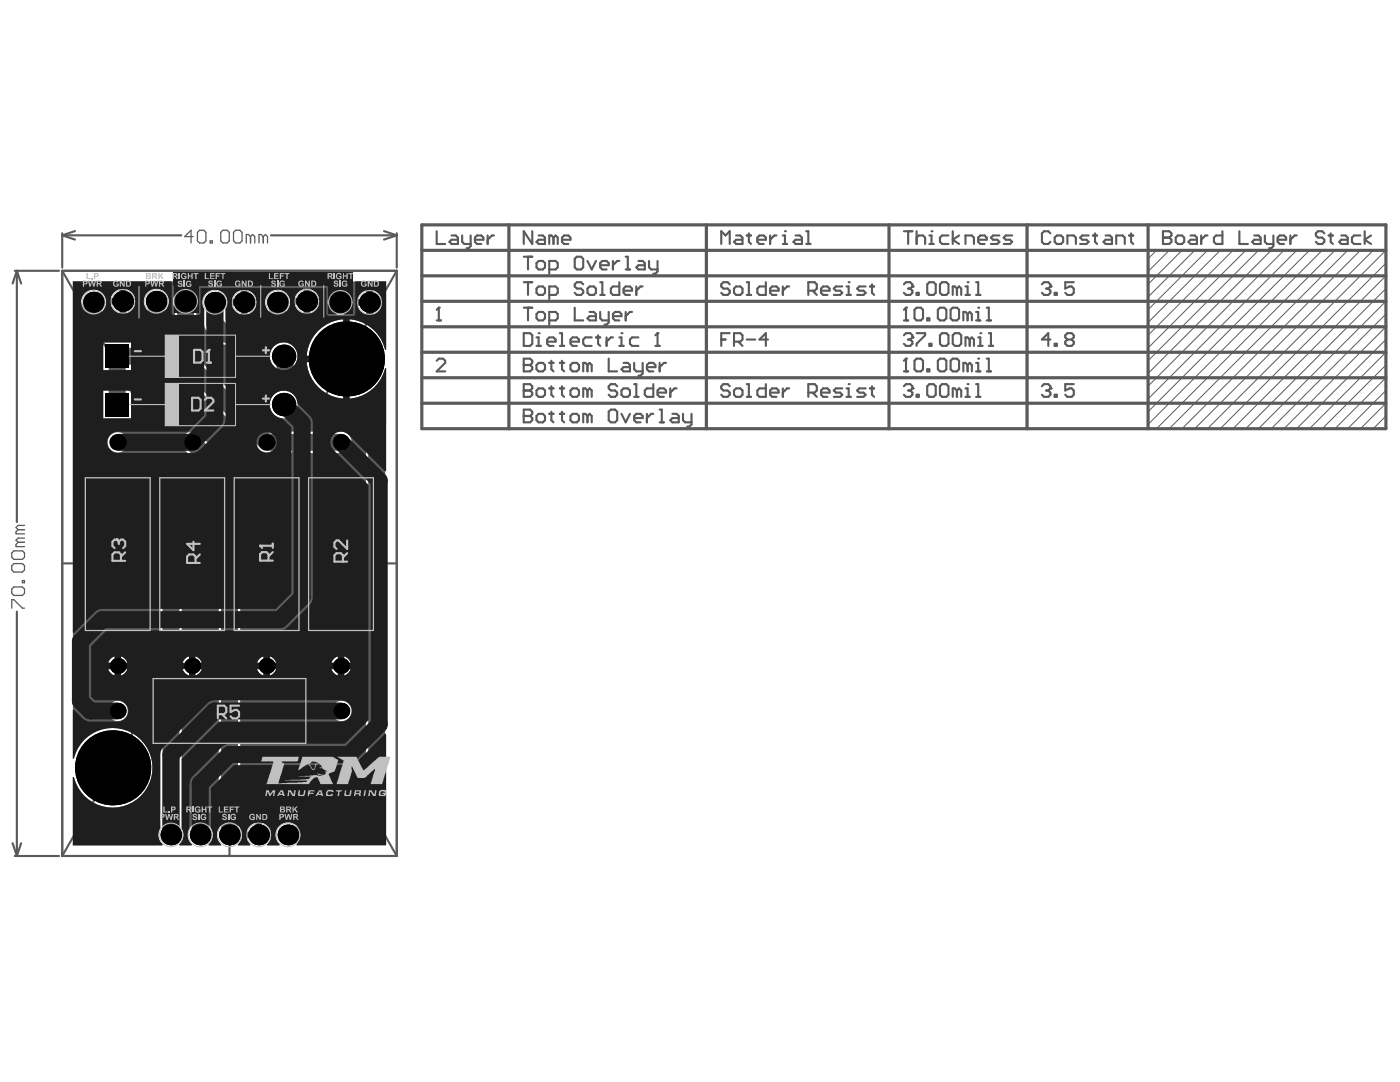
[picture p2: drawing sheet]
<svg xmlns="http://www.w3.org/2000/svg" width="279mm" height="216mm" viewBox="0 0 279 216" stroke-linecap="round" stroke-linejoin="round" font-family="sans-serif">
<g fill="none" stroke="#5a5a5a" stroke-width=".64">
<path d="M84.2 50h192.4M84.2 44.9h192.4v40.6h-192.4zM84.2 55h192.4M101.6 44.9v40.6M141 44.9v40.6M177.4 44.9v40.6M205 44.9v40.6M229.1 44.9v40.6M84.2 75.4h192.4M84.2 70.3h192.4M84.2 65.2h192.4M84.2 60.1h192.4"/>
<path d="M84.2 80.5h192.4"/>
</g>
<g fill="none" stroke="#5a5a5a" stroke-width=".2">
<path d="M230.8 50l-1.7 1.6M233.4 50l-4.3 4.2M235.9 50l-6.8 6.7M238.4 50l-9.3 9.3M241 50l-11.9 11.8M243.5 50l-14.4 14.3M246.1 50l-17 16.9M248.6 50l-19.5 19.4M251.2 50l-22.1 22M253.7 50l-24.6 24.5M256.2 50l-27.1 27.1M258.8 50l-29.7 29.6"/>
<path d="M261.3 50l-32.2 32.1M263.9 50l-34.8 34.7M266.4 50l-35.6 35.5M269 50l-35.6 35.5M271.5 50l-35.6 35.5M274 50l-35.6 35.5M276.6 57.6l-28 27.9M276.6 55l-30.5 30.5M276.6 52.5l-33.1 33M276.6 50l-35.6 35.5M276.6 77.9l-7.6 7.6M276.6 75.4l-10.2 10.1"/>
<path d="M276.6 72.8l-12.7 12.7M276.6 70.3l-15.3 15.2M276.6 67.7l-17.8 17.8M276.6 65.2l-20.4 20.3M276.6 62.7l-22.9 22.8M276.6 60.1l-25.4 25.4M276.6 83l-2.6 2.5M276.6 80.5l-5.1 5"/>
</g>
<path d="M87.2 46.1v2.6h1.6M90.1 47h.9l.4 .4v1.3h-1.3l-.4-.4 .4-.5h1.3M92.2 47v1.3l.5 .4h1.2M93.9 47v2.1l-.4 .4h-.4M94.8 47.8h1.7v-.4l-.4-.4h-.9l-.4 .4v.9l.4 .4h.9M97.3 47v1.7M98.6 47h-.4l-.9 .8M87.2 72l.4-.4h.8l.4 .4v.4l-1.6 1.7h1.6M87.2 63.9h.8M87.6 61.4v2.5" fill="none" stroke="#5a5a5a" stroke-width=".42"/>
<circle cx="87.6" cy="61.4" r=".21" fill="#5a5a5a"/>
<path d="M106.2 46.1v2.6l-1.7-2.6v2.6M107.5 47h.8l.5 .4v1.3h-1.3l-.4-.4 .4-.5h1.3M110.5 47.4l-.5-.4h-.4v1.7M110.5 47.4v1.3M110.5 47.4l.4-.4 .4 .4v1.3M112.2 47.8h1.7v-.4l-.5-.4h-.8l-.4 .4v.9l.4 .4h.8M87.6 61.4l-.4 .4M104.5 81.7v2.6h1.3l.4-.5v-.4l-.4-.4h-1.3" fill="none" stroke="#5a5a5a" stroke-width=".42"/>
<circle cx="104.5" cy="83" r=".21" fill="#5a5a5a"/>
<g fill="none" stroke="#5a5a5a" stroke-width=".42">
<path d="M104.5 76.6v2.6h1.3l.4-.4v-.5l-.4-.4h-1.3M104.5 81.7h1.3l.4 .5v.4l-.4 .4h-1.3M107.1 83l.4-.4h.8l.5 .4v.8l-.5 .5h-.8l-.4-.5zM109.6 82.6h.9M110 82.2v1.6l.5 .5M111.7 82.6h.9M112.2 82.2v1.6l.4 .5M113.9 83l.4-.4h.8l.4 .4v.8l-.4 .5h-.8l-.4-.5zM117.2 83l-.4-.4h-.4v1.7M117.2 83v1.3M117.2 83l.5-.4 .4 .4v1.3M121.5 82.2l.4-.5h.9l.4 .5v1.6l-.4 .5h-.9l-.4-.5z"/>
<path d="M124 82.6l.9 1.7 .8-1.7M126.6 83.4h1.7v-.4l-.5-.4h-.8l-.4 .4v.8l.4 .5h.8M129.1 82.6v1.7M130.4 82.6h-.4l-.9 .8M131.7 81.7h.4v2.6M131.7 84.3h.8M134.2 82.6h.8l.5 .4v1.3h-1.3l-.4-.5 .4-.4h1.3M136.3 82.6v1.2l.4 .5h1.3M138 82.6v2.1l-.4 .4h-.4"/>
</g>
<circle cx="104.5" cy="77.9" r=".21" fill="#5a5a5a"/>
<g fill="none" stroke="#5a5a5a" stroke-width=".42">
<path d="M104.5 76.6h1.3l.4 .5v.4l-.4 .4h-1.3M104.5 71.6v2.5h1.3l.4-.4v-.4l-.4-.5h-1.3M107.1 77.9l.4-.4h.8l.5 .4v.9l-.5 .4h-.8l-.4-.4zM109.6 77.5h.9M110 77.1v1.7l.5 .4M111.7 77.5h.9M112.2 77.1v1.7l.4 .4M113.9 77.9l.4-.4h.8l.4 .4v.9l-.4 .4h-.8l-.4-.4zM117.2 77.9l-.4-.4h-.4v1.7M117.2 77.9v1.3M117.2 77.9l.5-.4 .4 .4v1.3M123.2 77.1l-.4-.5h-.9l-.4 .5v.4l.4 .4h.9l.4 .4v.5l-.4 .4h-.9l-.4-.4"/>
<path d="M124 77.9l.4-.4h.9l.4 .4v.9l-.4 .4h-.9l-.4-.4zM126.6 76.6h.4v2.6M126.6 79.2h.8M130.4 76.6v2.6h-1.3l-.4-.4v-.9l.4-.4h1.3M131.2 78.3h1.7v-.4l-.4-.4h-.8l-.5 .4v.9l.5 .4h.8M133.8 77.5v1.7M135 77.5h-.4l-.8 .8"/>
</g>
<circle cx="104.5" cy="72.8" r=".21" fill="#5a5a5a"/>
<g fill="none" stroke="#5a5a5a" stroke-width=".42">
<path d="M104.5 71.6h1.3l.4 .4v.4l-.4 .4h-1.3M104.5 66.5h1.3l.4 .4v1.7l-.4 .4h-1.3zM107.1 72.8l.4-.4h.8l.5 .4v.9l-.5 .4h-.8l-.4-.4zM107.1 69h.8M107.1 67.3h.4v1.7M109.6 72.4h.9M110 72v1.7l.5 .4M111.7 72.4h.9M112.2 72v1.7l.4 .4M113.9 72.8l.4-.4h.8l.4 .4v.9l-.4 .4h-.8l-.4-.4zM117.2 72.8l-.4-.4h-.4v1.7M117.2 72.8v1.3"/>
<path d="M117.2 72.8l.5-.4 .4 .4v1.3M121.5 71.6v2.5h1.7M124.4 72.4h.9l.4 .4v1.3h-1.3l-.4-.4 .4-.4h1.3M126.6 72.4v1.3l.4 .4h1.3M128.3 72.4v2.1l-.5 .5h-.4M129.1 73.3h1.7v-.5l-.4-.4h-.9l-.4 .4v.9l.4 .4h.9M131.7 72.4v1.7M132.9 72.4h-.4l-.8 .9"/>
</g>
<circle cx="107.5" cy="66.5" r=".21" fill="#5a5a5a"/>
<path d="M109.2 68.2h1.7v-.5l-.4-.4h-.9l-.4 .4v.9l.4 .4h.9M111.7 69h.9M111.7 66.5h.5v2.5M113.9 68.2h1.6v-.5l-.4-.4h-.8l-.4 .4v.9l.4 .4h.8M118.1 67.3h-1.3l-.4 .4v.9l.4 .4h1.3M118.9 67.3h.9M119.4 66.9v1.7l.4 .4M121.1 67.3v1.7M122.3 67.3h-.4l-.8 .9M123.6 69h.8M123.6 67.3h.4v1.7" fill="none" stroke="#5a5a5a" stroke-width=".42"/>
<circle cx="124" cy="66.5" r=".21" fill="#5a5a5a"/>
<path d="M127.4 67.3h-1.3l-.4 .4v.9l.4 .4h1.3M130.8 69h.9M131.2 66.5v2.5" fill="none" stroke="#5a5a5a" stroke-width=".42"/>
<circle cx="131.2" cy="66.5" r=".21" fill="#5a5a5a"/>
<g fill="none" stroke="#5a5a5a" stroke-width=".42">
<path d="M104.5 56.3h1.7M104.5 51.2h1.7M105.4 51.2v2.6M105.4 56.3v2.6M107.1 52.5l.4-.4h.8l.5 .4v.8l-.5 .5h-.8l-.4-.5zM107.1 57.6l.4-.4h.8l.5 .4v.8l-.5 .5h-.8l-.4-.5zM109.6 58.9h1.3l.4-.5v-.8l-.4-.4h-1.3v2.5M109.6 53.8h1.3l.4-.5v-.8l-.4-.4h-1.3v2.5M114.7 51.6l.4-.4h.9l.4 .4v1.7l-.4 .5h-.9l-.4-.5zM116.4 56.7l-.4-.4h-.9l-.4 .4v.5l.4 .4h.9l.4 .4v.4l-.4 .5h-.9l-.4-.5M117.2 57.6l.5-.4h.8l.4 .4v.8l-.4 .5h-.8l-.5-.5zM117.2 52.1l.9 1.7 .8-1.7"/>
<path d="M119.8 52.9h1.7v-.4l-.4-.4h-.9l-.4 .4v.8l.4 .5h.9M119.8 56.3h.4v2.6M119.8 58.9h.8M122.3 52.1v1.7M123.6 56.3v2.6h-1.3l-.4-.5v-.8l.4-.4h1.3M123.6 52.1h-.4l-.9 .8M124.4 58h1.7v-.4l-.4-.4h-.8l-.5 .4v.8l.5 .5h.8M124.9 51.2h.4v2.6M124.9 53.8h.8M127 57.2v1.7M127.4 52.1h.9l.4 .4v1.3h-1.3l-.4-.5 .4-.4h1.3M128.3 57.2h-.5l-.8 .8"/>
<path d="M129.5 52.1v1.2l.5 .5h1.2M131.2 52.1v2.1l-.4 .4h-.4M143.9 48.7v-2.6l.9 .9 .8-.9v2.6M146.9 47h.9l.4 .4v1.3h-1.3l-.4-.4 .4-.5h1.3M149 47h.9M149.5 46.6v1.7l.4 .4M151.1 47.8h1.7v-.4l-.4-.4h-.8l-.5 .4v.9l.5 .4h.8M153.7 47v1.7M155 47h-.5l-.8 .8M156.2 47h.5v1.7M156.2 48.7h.9M104.5 61.4h1.7"/>
<path d="M105.4 61.4v2.5M107.1 62.7l.4-.5h.8l.5 .5v.8l-.5 .4h-.8l-.4-.4zM109.6 63.9h1.3l.4-.4v-.8l-.4-.5h-1.3v2.6M114.7 61.4v2.5h1.7M117.7 62.2h.8l.4 .5v1.2h-1.2l-.5-.4 .5-.4h1.2M119.8 62.2v1.3l.4 .4h1.3M121.5 62.2v2.2l-.4 .4h-.5M122.3 63.1h1.7v-.4l-.4-.5h-.8l-.5 .5v.8l.5 .4h.8M124.9 62.2v1.7M126.1 62.2h-.4l-.8 .9M131.2 66.5l-.4 .4"/>
</g>
<circle cx="156.7" cy="46.1" r=".21" fill="#5a5a5a"/>
<g fill="none" stroke="#5a5a5a" stroke-width=".42">
<path d="M158.8 47h.8l.4 .4v1.3h-1.2l-.4-.4 .4-.5h1.2M160.9 48.7h.8M160.9 46.1h.4v2.6M145.6 77.1l-.4-.5h-.8l-.5 .5v.4l.5 .4h.8l.4 .4v.5l-.4 .4h-.8l-.5-.4M146.9 77.5h.9l.4 .4v.9l-.4 .4h-.9l-.4-.4v-.9zM149 76.6h.5v2.6M149 79.2h.9M152.8 76.6v2.6h-1.2l-.5-.4v-.9l.5-.4h1.2M153.7 78.3h1.7v-.4l-.4-.4h-.9l-.4 .4v.9l.4 .4h.9M156.2 77.5v1.7M157.5 77.5h-.4l-.9 .8M161.3 78.3h1.3l.4-.4v-.8l-.4-.5h-1.3v2.6"/>
<path d="M162.2 78.3l.8 .9M163.9 78.3h1.7v-.4l-.5-.4h-.8l-.4 .4v.9l.4 .4h.8M168.1 77.5h-1.3l-.4 .4 .4 .4h.9l.4 .5-.4 .4h-1.3M168.9 79.2h.9M168.9 77.5h.5v1.7"/>
</g>
<circle cx="169.4" cy="76.6" r=".21" fill="#5a5a5a"/>
<g fill="none" stroke="#5a5a5a" stroke-width=".42">
<path d="M145.6 56.7l-.4-.4h-.8l-.5 .4v.5l.5 .4h.8l.4 .4v.4l-.4 .5h-.8l-.5-.5M146.9 57.2h.9l.4 .4v.8l-.4 .5h-.9l-.4-.5v-.8zM149 56.3h.5v2.6M149 58.9h.9M152.8 56.3v2.6h-1.2l-.5-.5v-.8l.5-.4h1.2M153.7 58h1.7v-.4l-.4-.4h-.9l-.4 .4v.8l.4 .5h.9M156.2 57.2v1.7M157.5 57.2h-.4l-.9 .8M161.3 58h1.3l.4-.4v-.9l-.4-.4h-1.3v2.6M162.2 58l.8 .9M163.9 58h1.7v-.4l-.5-.4h-.8l-.4 .4v.8l.4 .5h.8M168.1 57.2h-1.3l-.4 .4 .4 .4h.9l.4 .4-.4 .5h-1.3"/>
<path d="M168.9 58.9h.9M168.9 57.2h.5v1.7M143.9 67.7h.9M145.6 66.5h-1.7v2.5M146.5 68.2h1.3l.4-.5v-.8l-.4-.4h-1.3v2.5M147.3 68.2l.9 .8M149 67.7h1.7M153.3 67.7h-1.7l1.2-1.2v2.5M172.8 77.5h-1.3l-.4 .4 .4 .4h.8l.5 .5-.5 .4h-1.2M173.6 77.5h.9M174 77.1v1.7l.5 .4"/>
</g>
<circle cx="169.4" cy="56.3" r=".21" fill="#5a5a5a"/>
<path d="M172.8 57.2h-1.3l-.4 .4 .4 .4h.8l.5 .4-.5 .5h-1.2M173.6 57.2h.9M174 56.7v1.7l.5 .5M180.4 46.1h1.7M181.2 46.1v2.6M182.9 46.1v2.6M182.9 47.4l.5-.4h.8l.4 .4v1.3M185.5 47h.4v1.7M185.5 48.7h.8" fill="none" stroke="#5a5a5a" stroke-width=".42"/>
<circle cx="185.9" cy="46.1" r=".21" fill="#5a5a5a"/>
<path d="M189.3 47h-1.3l-.4 .4v.9l.4 .4h1.3M190.1 46.1v2.6M191.4 47l-1.3 .8 1.3 .9M192.7 48.7v-1.7h1.2l.5 .4v1.3M195.2 47.8h1.7v-.4l-.4-.4h-.9l-.4 .4v.9l.4 .4h.9M199.5 47h-1.3l-.4 .4 .4 .4h.8l.5 .5-.5 .4h-1.2M202 47h-1.3l-.4 .4 .4 .4h.9l.4 .5-.4 .4h-1.3M180.4 77.1l.4-.5h.9l.4 .5v.4" fill="none" stroke="#5a5a5a" stroke-width=".42"/>
<circle cx="182.1" cy="77.5" r=".21" fill="#5a5a5a"/>
<path d="M181.2 77.9h.5M181.7 77.9l.4 .4v.5l-.4 .4h-.9l-.4-.4M182.1 77.5l-.4 .4M182.9 78.8h.5v.4h-.5zM185.1 77.1l.4-.5h.8l.4 .5v1.7l-.4 .4h-.8l-.4-.4zM187.6 77.1l.4-.5h.9l.4 .5v1.7l-.4 .4h-.9l-.4-.4zM191 77.9l-.4-.4h-.5v1.7M191 77.9v1.3M191 77.9l.4-.4 .4 .4v1.3M192.7 79.2h.8M192.7 77.5h.4v1.7" fill="none" stroke="#5a5a5a" stroke-width=".42"/>
<circle cx="193.1" cy="76.6" r=".21" fill="#5a5a5a"/>
<path d="M180.4 74.1h.8M180.8 71.6v2.5M194.8 79.2h.8M194.8 76.6h.4v2.6" fill="none" stroke="#5a5a5a" stroke-width=".42"/>
<circle cx="180.8" cy="71.6" r=".21" fill="#5a5a5a"/>
<path d="M180.8 71.6l-.4 .4M182.5 72l.4-.4h.9l.4 .4v1.7l-.4 .4h-.9l-.4-.4zM185.1 73.7h.4v.4h-.4zM187.2 72l.4-.4h.8l.5 .4v1.7l-.5 .4h-.8l-.4-.4zM189.7 72l.4-.4h.9l.4 .4v1.7l-.4 .4h-.9l-.4-.4zM193.1 72.8l-.4-.4h-.4v1.7M193.1 72.8v1.3M193.1 72.8l.4-.4 .4 .4v1.3M194.8 74.1h.8M194.8 72.4h.4v1.7" fill="none" stroke="#5a5a5a" stroke-width=".42"/>
<circle cx="195.2" cy="71.6" r=".21" fill="#5a5a5a"/>
<path d="M180.4 66.9l.4-.4h.9l.4 .4v.4M196.9 74.1h.9M196.9 71.6h.4v2.5" fill="none" stroke="#5a5a5a" stroke-width=".42"/>
<circle cx="182.1" cy="67.3" r=".21" fill="#5a5a5a"/>
<path d="M181.2 67.7h.5M181.7 67.7l.4 .5v.4l-.4 .4h-.9l-.4-.4M182.1 67.3l-.4 .4M182.9 66.5h1.7v.4l-1.7 1.7v.4M185.5 68.6h.4v.4h-.4zM187.6 66.9l.4-.4h.9l.4 .4v1.7l-.4 .4h-.9l-.4-.4zM190.1 66.9l.5-.4h.8l.4 .4v1.7l-.4 .4h-.8l-.5-.4zM193.5 67.7l-.4-.4h-.4v1.7M193.5 67.7v1.3M193.5 67.7l.4-.4 .5 .4v1.3M195.2 69h.9M195.2 67.3h.4v1.7" fill="none" stroke="#5a5a5a" stroke-width=".42"/>
<circle cx="195.6" cy="66.5" r=".21" fill="#5a5a5a"/>
<path d="M180.4 63.9h.8M180.8 61.4v2.5M197.3 69h.9M197.3 66.5h.5v2.5" fill="none" stroke="#5a5a5a" stroke-width=".42"/>
<circle cx="180.8" cy="61.4" r=".21" fill="#5a5a5a"/>
<path d="M180.8 61.4l-.4 .4M182.5 61.8l.4-.4h.9l.4 .4v1.7l-.4 .4h-.9l-.4-.4zM185.1 63.5h.4v.4h-.4zM187.2 61.8l.4-.4h.8l.5 .4v1.7l-.5 .4h-.8l-.4-.4zM189.7 61.8l.4-.4h.9l.4 .4v1.7l-.4 .4h-.9l-.4-.4zM193.1 62.7l-.4-.5h-.4v1.7M193.1 62.7v1.2M193.1 62.7l.4-.5 .4 .5v1.2M194.8 63.9h.8M194.8 62.2h.4v1.7" fill="none" stroke="#5a5a5a" stroke-width=".42"/>
<circle cx="195.2" cy="61.4" r=".21" fill="#5a5a5a"/>
<path d="M180.4 56.7l.4-.4h.9l.4 .4v.5M196.9 63.9h.9M196.9 61.4h.4v2.5" fill="none" stroke="#5a5a5a" stroke-width=".42"/>
<circle cx="182.1" cy="57.2" r=".21" fill="#5a5a5a"/>
<path d="M181.2 57.6h.5M181.7 57.6l.4 .4v.4l-.4 .5h-.9l-.4-.5M182.1 57.2l-.4 .4M182.9 58.4h.5v.5h-.5zM185.1 56.7l.4-.4h.8l.4 .4v1.7l-.4 .5h-.8l-.4-.5zM187.6 56.7l.4-.4h.9l.4 .4v1.7l-.4 .5h-.9l-.4-.5zM191 57.6l-.4-.4h-.5v1.7M191 57.6v1.3M191 57.6l.4-.4 .4 .4v1.3M192.7 58.9h.8M192.7 57.2h.4v1.7" fill="none" stroke="#5a5a5a" stroke-width=".42"/>
<circle cx="193.1" cy="56.3" r=".21" fill="#5a5a5a"/>
<g fill="none" stroke="#5a5a5a" stroke-width=".42">
<path d="M194.8 58.9h.8M194.8 56.3h.4v2.6M209.6 46.6l-.4-.5h-.8l-.5 .5v1.7l.5 .4h.8l.4-.4M210.5 47.4l.4-.4h.9l.4 .4v.9l-.4 .4h-.9l-.4-.4zM213 48.7v-1.7h1.3l.4 .4v1.3M217.3 47h-1.3l-.4 .4 .4 .4h.8l.5 .5-.5 .4h-1.2M218.1 47h.9M218.5 46.6v1.7l.5 .4M220.6 47h.9l.4 .4v1.3h-1.3l-.4-.4 .4-.5h1.3M222.8 48.7v-1.7h1.2l.5 .4v1.3M225.3 47h.9M225.7 46.6v1.7l.5 .4"/>
<path d="M207.9 77.1l.5-.5h.8l.4 .5v.4"/>
</g>
<circle cx="209.6" cy="77.5" r=".21" fill="#5a5a5a"/>
<path d="M207.9 56.7l.5-.4h.8l.4 .4v.5M208.8 77.9h.4M209.2 77.9l.4 .4v.5l-.4 .4h-.8l-.5-.4M209.6 77.5l-.4 .4M209.6 67.7h-1.7l1.3-1.2v2.5M210.5 78.8h.4v.4h-.4zM210.5 68.6h.4v.4h-.4zM213 67.7l-.4-.4v-.4l.4-.4h.9l.4 .4v.4l-.4 .4M213 67.7l-.4 .5v.4l.4 .4h.9l.4-.4v-.4l-.4-.5M213 67.7h.9M214.3 76.6h-1.7v1.3l.8-.4h.5l.4 .4v.9l-.4 .4h-.9l-.4-.4" fill="none" stroke="#5a5a5a" stroke-width=".42"/>
<circle cx="209.6" cy="57.2" r=".21" fill="#5a5a5a"/>
<path d="M208.8 57.6h.4M209.2 57.6l.4 .4v.4l-.4 .5h-.8l-.5-.5M209.6 57.2l-.4 .4M210.5 58.4h.4v.5h-.4zM214.3 56.3h-1.7v1.3l.8-.4h.5l.4 .4v.8l-.4 .5h-.9l-.4-.5M232.1 46.1v2.6h1.3l.4-.4v-.5l-.4-.4h-1.3" fill="none" stroke="#5a5a5a" stroke-width=".42"/>
<circle cx="232.1" cy="47.4" r=".21" fill="#5a5a5a"/>
<g fill="none" stroke="#5a5a5a" stroke-width=".42">
<path d="M2.9 54h8.9M3.4 54l.8 2.6M3.4 54l-.9 2.6M3.4 54v50.2M12.4 54h66.8M12.4 46.5v6.9M12.4 54v116.8M12.4 54l66.8 116.8M12.4 47l2.6 .8M12.4 47h23.8M15 46.1l-2.6 .9M45.8 54v116.8"/>
<path d="M54.1 47h25.1M76.6 46.1l2.6 .9M79.2 46.5v6.9M79.2 54v116.8M79.2 54l-66.8 116.8M79.2 47l-2.6 .8M232.1 46.1h1.3l.4 .5v.4l-.4 .4h-1.3M234.6 47.4l.5-.4h.8l.4 .4v.9l-.4 .4h-.8l-.5-.4zM237.6 47h.9l.4 .4v1.3h-1.3l-.4-.4 .4-.5h1.3M239.7 47v1.7M241 47h-.4l-.9 .8M244 46.1v2.6h-1.3l-.4-.4v-.9l.4-.4h1.3"/>
<path d="M247.4 46.1v2.6h1.6M250.3 47h.9l.4 .4v1.3h-1.3l-.4-.4 .4-.5h1.3M252.4 47v1.3l.5 .4h1.2M254.1 47v2.1l-.4 .4h-.4M255 47.8h1.7v-.4l-.5-.4h-.8l-.4 .4v.9l.4 .4h.8M257.5 47v1.7M258.8 47h-.4l-.9 .8M264.3 46.6l-.4-.5h-.9l-.4 .5v.4l.4 .4h.9l.4 .4v.5l-.4 .4h-.9l-.4-.4M265.1 47h.9M265.6 46.6v1.7l.4 .4M267.7 47h.8l.5 .4v1.3h-1.3l-.4-.4 .4-.5h1.3M271.5 47h-1.3l-.4 .4v.9l.4 .4h1.3"/>
<path d="M272.4 46.1v2.6M273.6 47l-1.2 .8 1.2 .9M12.4 112.4h66.8M3.4 122v48.8M2.5 168.3l.9 2.5M2.9 170.8h8.9M4.2 168.3l-.8 2.5M12.4 170.8h66.8"/>
</g>
<g fill="none" stroke="#5a5a5a" stroke-width=".25">
<path d="M38.6 47.2h-1.7l1.2-1.3v2.6M39.4 46.4l.4-.5h.9l.4 .5v1.7l-.4 .4h-.9l-.4-.4zM41.9 48.1h.5v.4h-.5zM44.1 46.4l.4-.5h.8l.5 .5v1.7l-.5 .4h-.8l-.4-.4zM46.6 46.4l.4-.5h.9l.4 .5v1.7l-.4 .4h-.9l-.4-.4zM50 47.2l-.4-.4h-.5v1.7M50 47.2v1.3M50 47.2l.4-.4 .4 .4v1.3M52.5 47.2l-.4-.4h-.4v1.7M52.5 47.2v1.3M52.5 47.2l.5-.4 .4 .4v1.3M2.3 110.3l.5-.4h1.7l.4 .4v.9l-.4 .4h-1.7l-.5-.4z"/>
<path d="M2.3 112.9l.5-.4h1.7l.4 .4v.8l-.4 .5h-1.7l-.5-.5zM2.3 117.5l.5-.4h1.7l.4 .4v.9l-.4 .4h-1.7l-.5-.4zM3.6 108.2l-.4 .4v.5h1.7M3.6 105.7l-.4 .4v.4h1.7M3.6 108.2h1.3M3.6 105.7h1.3M4.5 115.8h.4v.5h-.4zM4.9 107.4h-1.3l-.4 .4 .4 .4M4.9 104.8h-1.3l-.4 .5 .4 .4M2.3 121.4v-1.7h.5l1.7 1.7h.4"/>
</g>
<path d="M14.5 56.2h62.6v13.6h-.3a7.9 7.9 0 0 0-7-6.1v15.8a7.9 7.9 0 0 0 7-6h.3v11l-.2 .1-3.5-3.6-1-.6h-5.8l-.7-.2-5.8-5.7-.8-1.2-.3-.7a2.78 2.78 0 0 0-.7-3.7 2.78 2.78 0 0 0-3.8 .4 2.78 2.78 0 0 0 .2 3.8 9.1 9.1 0 0 0 2.8 4.8l-.1 .2a2.77 2.77 0 0 0-3.6 2.4 2.77 2.77 0 0 0 3.1 3 2.77 2.77 0 0 0 2.3-3.6l.2-.1 3.1 3.1a5.8 5.8 0 0 0 4.1 1.7h4.4l2 2.1v73.6l-4.1 4.2h-10.1a2.51 2.51 0 0 0-3.3 .6 2.51 2.51 0 0 0 .3 3.4v.2h-2.4l-.1-.2 .4-.5 .4-.8h-4.9l.3 .8 .5 .5-.1 .2h-2.4v-.2a2.48 2.48 0 0 0 .4-3.2v-69.6v-.5l-.6-1-7.4-7.4a2.14 2.14 0 0 0-3.1 0 2.14 2.14 0 0 0 0 3l6.9 6.8v68.7a2.48 2.48 0 0 0 .4 3.2v.2h-2.4l-.1-.2a2.52 2.52 0 0 0 .2-3.6 2.52 2.52 0 0 0-3.7 0 2.52 2.52 0 0 0 .2 3.6l-.1 .2h-2.4v-.2a2.48 2.48 0 0 0 .5-3.2v-31.7h.2a1.89 1.89 0 0 0 1.2 1.2v-3.8a1.89 1.89 0 0 0-1.2 1.2l-.2-.1v-12.6l-.3-1.1-15.2-15.2v-19.7h5.3v-5.5h-.6v-4.2h.6v-.6h3.1l1.1-.3 2.7-2.7 .3-1.1v-7.7a2.52 2.52 0 0 0-2.1-3.8 2.52 2.52 0 0 0-2.1 3.8v6.8l-.8 .7h-2.2v-.6h-5.3v-6.7a2.52 2.52 0 0 0-2.1-3.8 2.52 2.52 0 0 0-2.2 3.8l.1 43 .6 .9 14.8 14.9v44.9a2.48 2.48 0 0 0 .5 3.2l-.1 .2h-17.9v-13.6l.3-.1a7.9 7.9 0 0 0 12.2 4.8 7.9 7.9 0 0 0 0-13.1 7.9 7.9 0 0 0-12.2 4.7h-.3zM61.9 57.7v1.8h1.8a2.45 2.45 0 0 0-1.8-1.8zM59.5 58.3l-.7 1.2h1.8v-1.8zM25.2 57.7v1.8h1.8a2.45 2.45 0 0 0-1.8-1.8zM22.7 58.3l-.6 1.2h1.8v-1.8zM49.4 57.9v1.8h1.8a2.45 2.45 0 0 0-1.8-1.8zM46.9 58.5l-.6 1.2h1.8v-1.8zM74.4 57.9v1.8h1.8a2.45 2.45 0 0 0-1.8-1.8zM72 58.6l-.7 1.1h1.8v-1.8zM61.9 60.8v1.7a2.45 2.45 0 0 0 1.8-1.7zM58.8 60.8a2.45 2.45 0 0 0 1.8 1.7v-1.7zM25.2 60.8v1.7a2.45 2.45 0 0 0 1.8-1.7zM22.1 60.8a2.45 2.45 0 0 0 1.8 1.7v-1.7zM49.4 61v1.7a2.45 2.45 0 0 0 1.8-1.7zM46.3 61a2.45 2.45 0 0 0 1.8 1.7v-1.7zM74.4 61v1.8a2.45 2.45 0 0 0 1.8-1.8zM71.3 61a2.45 2.45 0 0 0 1.8 1.8v-1.8zM65.4 60.3a2.52 2.52 0 0 0 5 0 2.52 2.52 0 0 0-5 0zM41.1 58.5a2.51 2.51 0 0 0-.4 3.2v3l.3 1 2.8 2.8 1.1 .3h8.5l.6-.1 .9-.5 2.3-2.5 .3-1v-3.1a2.52 2.52 0 0 0-2.1-3.8 2.52 2.52 0 0 0-2.1 3.8v2.2l-.8 .7h-6.7l-.8-.7v-2.1a2.52 2.52 0 0 0-.6-3.4 2.52 2.52 0 0 0-3.3 .2zM63.5 66a7.8 7.8 0 0 0-2.3 5h7.3v-7.3a7.8 7.8 0 0 0-5 2.3zM61.2 72.3a7.9 7.9 0 0 0 7.3 7.2v-7.2zM21.5 88.3a2.03 2.03 0 0 0 4 0 2.03 2.03 0 0 0-4 0zM35.3 58.3a2.51 2.51 0 0 0-.4 3.1v10.7l.3 1.1 16.5 16.6 .4 .3 1.1 .3h14.9a2.14 2.14 0 0 0 2.1-2.1 2.14 2.14 0 0 0-2.1-2.2h-14l-14.9-14.9v-9.8a2.52 2.52 0 0 0-.6-3.3 2.52 2.52 0 0 0-3.3 .2zM53.8 131v1.2h1.3a1.91 1.91 0 0 0-1.3-1.2zM51.8 131.4l-.5 .8h1.3v-1.2zM39 131v1.2h1.3a1.92 1.92 0 0 0-1.3-1.2zM24.1 131v1.2h1.3a1.92 1.92 0 0 0-1.3-1.2zM22.1 131.4l-.5 .8h1.3v-1.2zM68.7 131v1.2h1.3a1.92 1.92 0 0 0-1.3-1.2zM66.6 131.4l-.5 .8h1.3v-1.2zM51.3 133.5a1.92 1.92 0 0 0 1.3 1.3v-1.3zM68.7 133.5v1.3a1.92 1.92 0 0 0 1.3-1.3zM24.1 133.5v1.3a1.92 1.92 0 0 0 1.3-1.3zM21.6 133.5a1.92 1.92 0 0 0 1.3 1.3v-1.3zM39 133.5v1.3a1.92 1.92 0 0 0 1.3-1.3zM66.1 133.5a1.91 1.91 0 0 0 1.3 1.3v-1.3zM53.8 133.5v1.3a1.91 1.91 0 0 0 1.3-1.3zM66.1 141.9a2.03 2.03 0 0 0 4 0 2.03 2.03 0 0 0-4 0zM21.5 141.9a2.03 2.03 0 0 0 4 0 2.03 2.03 0 0 0-4 0zM52.3 164.2v1.8h1.8a2.45 2.45 0 0 0-1.8-1.8zM49.9 164.8l-.7 1.2h1.8v-1.8z" fill="#5a5a5a"/>
<path d="M18.7 60.3v43.7l15.4 15.5v47.1M31.2 60.1v9l-2 2h-5.8v9.6M37 60.1v12l16.2 16.2h14.9M55.4 60.3v4.4l-2 1.9h-8.5l-2-1.9v-4.4M56.6 71.2v-.1a7 7 0 0 0 2 4.9l5.5 5.4 .7 .6 1.4 .5h5.7l3 3 .2 .4 .1 75.3-5.4 5.4h-12.3M38.4 88.3l7.4 7.4v70.9" fill="none" stroke="#5a5a5a" stroke-width="3.4"/>
<g fill="#000">
<circle cx="18.7" cy="60.3" r="2.08"/>
<circle cx="24.5" cy="60.1" r="2.08"/>
<circle cx="31.2" cy="60.1" r="2.08"/>
<circle cx="37" cy="60.1" r="2.08"/>
<circle cx="42.9" cy="60.3" r="2.08"/>
<circle cx="48.7" cy="60.3" r="2.08"/>
<circle cx="55.4" cy="60.3" r="2.08"/>
<circle cx="56.6" cy="71.1" r="2.33"/>
<circle cx="61.2" cy="60.1" r="2.08"/>
<circle cx="67.9" cy="60.3" r="2.08"/>
<circle cx="69.1" cy="71.6" r="7.5"/>
<circle cx="73.8" cy="60.3" r="2.08"/>
<circle cx="23.5" cy="88.3" r="1.58"/>
<circle cx="38.4" cy="88.3" r="1.58"/>
<circle cx="53.2" cy="88.3" r="1.58"/>
<circle cx="56.6" cy="80.7" r="2.33"/>
<circle cx="68.1" cy="88.3" r="1.58"/>
<circle cx="23.5" cy="132.9" r="1.58"/>
<circle cx="38.4" cy="132.9" r="1.58"/>
<circle cx="53.2" cy="132.9" r="1.58"/>
<circle cx="68.1" cy="132.9" r="1.58"/>
<circle cx="22.5" cy="153.2" r="7.5"/>
<circle cx="23.5" cy="141.9" r="1.58"/>
<circle cx="68.1" cy="141.9" r="1.58"/>
<circle cx="34.1" cy="166.6" r="2.08"/>
<circle cx="40" cy="166.6" r="2.08"/>
<circle cx="45.8" cy="166.6" r="2.08"/>
<circle cx="51.6" cy="166.6" r="2.08"/>
<circle cx="57.5" cy="166.6" r="2.08"/>
</g>
<g fill="#000">
<path d="M21 78.4h4.7v4.7h-4.7z" fill-rule="evenodd"/>
<path d="M21 68.8h4.7v4.6h-4.7z" fill-rule="evenodd"/>
</g>
<g fill="#1e1e1e">
<path d="M42.1 157.3l4.6-4.6 23.6-.1 .9-.5 5.7-5.7 .2 .1v22.2h-17.9l-.1-.2a2.52 2.52 0 0 0 .2-3.6 2.52 2.52 0 0 0-3.6 0 2.52 2.52 0 0 0 .1 3.6v.2h-2.4l-.1-.2 .4-.5 .4-.8h-4.9l.3 .8 .5 .5-.1 .2h-2.4v-.2a2.52 2.52 0 0 0 .1-3.6 2.52 2.52 0 0 0-3.6 0 2.52 2.52 0 0 0 .1 3.6v.2h-2.4l-.1-.2a2.48 2.48 0 0 0 .5-3.2zM52.3 164.2v1.8h1.8a2.45 2.45 0 0 0-1.8-1.8zM49.9 164.8l-.7 1.2h1.8v-1.8z"/>
<path d="M14.5 56.2h19.8v6.2l.1 .3 .3 .2h4.9l.3-.2 .1-.3v-4.9h20.5v.2a2.44 2.44 0 0 0-1.7 1.8h4.9a2.44 2.44 0 0 0-1.7-1.8v-.2h3.1v5.1l.3 .4 5.1 .1 .3-.2 .1-.3v-6.4h6.2v13.6h-.3a7.9 7.9 0 0 0-7-6.1v15.8a7.9 7.9 0 0 0 7-6h.3v20.5h-.2l-7.3-7.2a2.14 2.14 0 0 0-3.1 0 2.14 2.14 0 0 0 0 3l7 7v46.9l-4.7 4.7h-23l-1.1 .3-6.6 6.6-.3 1.1v8.9a2.48 2.48 0 0 0 .5 3.2l-.1 .2h-2.4v-.2a2.48 2.48 0 0 0 .5-3.2v-13.8l7.4-7.5h24.4a2.14 2.14 0 0 0 2.2-2.1 2.14 2.14 0 0 0-2.2-2.2h-25.3l-1 .3-9.2 9.1-.5 .9-.1 15.3a2.48 2.48 0 0 0 .5 3.2l-.1 .2h-17.9v-13.6l.3-.1a7.9 7.9 0 0 0 12.2 4.8 7.9 7.9 0 0 0 0-13.1 7.9 7.9 0 0 0-12.2 4.7h-.3v-9.7l.2-.1 1.8 1.8 1 .5 6 .1a2.14 2.14 0 0 0 2.1-2.1 2.14 2.14 0 0 0-2.1-2.2h-4.6l-.7-.7v-10.1l3.1-3.1 35.1-.1 1-.5 4.8-4.9 .2-1.1v-34.8l-.2-1-.4-.5-2.5-2.5a2.76 2.76 0 0 0-2.8-2.4 2.76 2.76 0 0 0-2.7 2.6 2.76 2.76 0 0 0 2.5 2.9l1.9 1.8v33l-3.2 3.2-35.1 .1-1 .5-4.2 4.2-.2-.1zM25.2 57.7v1.8h1.8a2.45 2.45 0 0 0-1.8-1.8zM22.7 58.3l-.6 1.2h1.8v-1.8zM49.4 57.9v1.8h1.8a2.45 2.45 0 0 0-1.8-1.8zM46.9 58.5l-.6 1.2h1.8v-1.8zM74.4 57.9v1.8h1.8a2.45 2.45 0 0 0-1.8-1.8zM72 58.6l-.7 1.1h1.8v-1.8zM61.9 60.8v1.7a2.45 2.45 0 0 0 1.8-1.7zM58.8 60.8a2.45 2.45 0 0 0 1.8 1.7v-1.7zM25.2 60.8v1.7a2.45 2.45 0 0 0 1.8-1.7zM22.1 60.8a2.45 2.45 0 0 0 1.8 1.7v-1.7zM28.7 60.1a2.52 2.52 0 0 0 5 0 2.52 2.52 0 0 0-5 0zM49.4 61v1.7a2.45 2.45 0 0 0 1.8-1.7zM46.3 61a2.45 2.45 0 0 0 1.8 1.7v-1.7zM74.4 61v1.8a2.45 2.45 0 0 0 1.8-1.8zM71.3 61a2.45 2.45 0 0 0 1.8 1.8v-1.8zM16.2 60.3a2.52 2.52 0 0 0 5 0 2.52 2.52 0 0 0-5 0zM52.9 60.3a2.52 2.52 0 0 0 5 0 2.52 2.52 0 0 0-5 0zM63.5 66a7.8 7.8 0 0 0-2.3 5h7.3v-7.3a7.8 7.8 0 0 0-5 2.3zM20.6 68.3v5.5h5.5v-5.5zM53.8 71.1a2.8 2.8 0 0 0 5.6 0 2.8 2.8 0 0 0-5.6 0zM61.2 72.3a7.9 7.9 0 0 0 7.3 7.2v-7.2zM20.6 78v5.5h5.5v-5.5zM51.2 88.3a2.03 2.03 0 0 0 4 0 2.03 2.03 0 0 0-4 0zM41.1 58.5a2.51 2.51 0 0 0-.4 3.2v21.2l-3.2 3.2h-14a2.14 2.14 0 0 0-2.1 2.2 2.14 2.14 0 0 0 2.1 2.1l15.4-.1 1-.5 4.8-5 .3-1.1v-22a2.52 2.52 0 0 0-.6-3.4 2.52 2.52 0 0 0-3.3 .2zM53.8 131v1.2h1.3a1.91 1.91 0 0 0-1.3-1.2zM51.8 131.4l-.5 .8h1.3v-1.2zM39 131v1.2h1.3a1.92 1.92 0 0 0-1.3-1.2zM36.9 131.4l-.5 .8h1.3v-1.2zM24.1 131v1.2h1.3a1.92 1.92 0 0 0-1.3-1.2zM22.1 131.4l-.5 .8h1.3v-1.2zM68.7 131v1.2h1.3a1.92 1.92 0 0 0-1.3-1.2zM66.6 131.4l-.5 .8h1.3v-1.2zM51.3 133.5a1.92 1.92 0 0 0 1.3 1.3v-1.3zM68.7 133.5v1.3a1.92 1.92 0 0 0 1.3-1.3zM36.4 133.5a1.92 1.92 0 0 0 1.3 1.3v-1.3zM24.1 133.5v1.3a1.92 1.92 0 0 0 1.3-1.3zM21.6 133.5a1.92 1.92 0 0 0 1.3 1.3v-1.3zM39 133.5v1.3a1.92 1.92 0 0 0 1.3-1.3zM66.1 133.5a1.91 1.91 0 0 0 1.3 1.3v-1.3zM53.8 133.5v1.3a1.91 1.91 0 0 0 1.3-1.3z"/>
</g>
<path d="M42.9 60.3v23.4l-4.5 4.6h-14.9M56.6 80.7l3.7 3.7v34.8l-4.4 4.4h-35.5l-4.4 4.4v11.9l2 2h5.5M68.1 88.3l7.6 7.6v48.7l-6 5.9h-23.9l-5.8 5.9v10.2M68.1 141.9h-25.3l-8.7 8.7v16" fill="none" stroke="#1e1e1e" stroke-width="3.4"/>
<g fill="#1e1e1e">
<path d="M34.7 54.3h35.8v2.8h-35.8z" fill-rule="evenodd"/>
<path d="M34.7 54.3h4.9v8.1h-4.9z" fill-rule="evenodd"/>
<path d="M65.6 54.5h4.9v8.1h-4.9z" fill-rule="evenodd"/>
</g>
<g fill="#000">
<circle cx="18.7" cy="60.3" r="2.08"/>
<circle cx="24.5" cy="60.1" r="2.08"/>
<circle cx="31.2" cy="60.1" r="2.08"/>
<circle cx="37" cy="60.1" r="2.08"/>
<circle cx="42.9" cy="60.3" r="2.08"/>
<circle cx="48.7" cy="60.3" r="2.08"/>
<circle cx="55.4" cy="60.3" r="2.08"/>
<circle cx="56.6" cy="71.1" r="2.33"/>
<circle cx="61.2" cy="60.1" r="2.08"/>
<circle cx="67.9" cy="60.3" r="2.08"/>
<circle cx="69.1" cy="71.6" r="7.5"/>
<circle cx="73.8" cy="60.3" r="2.08"/>
<circle cx="23.5" cy="88.3" r="1.58"/>
<circle cx="38.4" cy="88.3" r="1.58"/>
<circle cx="53.2" cy="88.3" r="1.58"/>
<circle cx="56.6" cy="80.7" r="2.33"/>
<circle cx="68.1" cy="88.3" r="1.58"/>
<circle cx="23.5" cy="132.9" r="1.58"/>
<circle cx="38.4" cy="132.9" r="1.58"/>
<circle cx="53.2" cy="132.9" r="1.58"/>
<circle cx="68.1" cy="132.9" r="1.58"/>
<circle cx="22.5" cy="153.2" r="7.5"/>
<circle cx="23.5" cy="141.9" r="1.58"/>
<circle cx="68.1" cy="141.9" r="1.58"/>
<circle cx="34.1" cy="166.6" r="2.08"/>
<circle cx="40" cy="166.6" r="2.08"/>
<circle cx="45.8" cy="166.6" r="2.08"/>
<circle cx="51.6" cy="166.6" r="2.08"/>
<circle cx="57.5" cy="166.6" r="2.08"/>
</g>
<g fill="#000">
<path d="M21 78.4h4.7v4.7h-4.7z" fill-rule="evenodd"/>
<path d="M21 68.8h4.7v4.6h-4.7z" fill-rule="evenodd"/>
</g>
<g fill="#c0c0c0">
<path d="M63.8 153.2l.2-.1v.2z"/>
<path d="M61.5 157.8l1.2-.1v.2l-.9 .1 .1 .2h.7v.2h-.9v.4h-.3z"/>
<path d="M53.1 157.7h.6l.1 .6h.2l.4-.6h.5l-.1 1.1h-.3v-.8l-.5 .8h-.3l-.2-.7-.1-.1-.2 .8h-.2z"/>
<path d="M59.6 157.7h.3l-.1 .9h.1h.6l.2-.9h.2l-.1 1-.1 .1h-1.1l-.2-.2z"/>
<path d="M67.1 157.7h1.2l-.1 .2-.5 .1-.1 .8h-.2l.1-.8-.4-.1z"/>
<path d="M68.9 157.7h.2l-.1 .8 .2 .1h.5l.1-.1 .1-.8h.3l-.2 1.1h-1.2l-.1-.5z"/>
<path d="M57.5 157.7h.6l.3 .8 .2-.1 .1-.7h.3l-.1 1.1h-.5l-.5-.8h-.2l-.1 .8h-.2z"/>
<path d="M65.2 157.8l.3-.2 1 .1 .1 .3-1.1-.1-.2 .4v.2l.3 .1h.4l.1-.2h.3v.3l-.1 .1h-1.2l-.1-.6z"/>
<path d="M72.7 157.7h.3v.2l-.1 .8-.3 .1z"/>
<path d="M73.6 157.7h.6l.4 .8h.2v-.8h.3l-.1 1.1h-.5l-.5-.8-.2 .1v.7h-.3z"/>
<path d="M75.7 157.8l.4-.2 .9 .1 .1 .4h-.3l-.1-.2h-.6l-.2 .2v.5h.2l.6-.1-.4-.1v-.2h.8l-.2 .6h-1.2l-.1-.2z"/>
<path d="M52.4 151h7.3l-.3 .9h-3.2l.1 .3 .4 .2v.2l-1.1 3.7 5.6-.3 .1-.3h-4.5l4.9-.2 .4-.5-2.4-.1 2.8-.2 1.9 .1-.4-.2h-.5l-.2-.3 .9 .3h.6l.2-.3-.2-.4 .4 .1v-.2l-1-.6v-.4l-.5-.5-.7-.3-.7-.1-.6 .7 .8 .9 .2-.1 .2-.8 .3-.4-.3 1.2a.42 .42 0 0 1-.5 .2 .42 .42 0 0 1-.3-.4l-.6-.8-2 1.3 .8-2.3v-.4h6.1l1.1 .6-.7 2.3-1.2 .5 .8 2.1h-2.4l-.6-1.4-.8 .1-.6 .7-.3 .6h-8.7l.3-.2 1.2-4.3-2.4-.1z"/>
<path d="M67.3 151h3.9l1.3 2.7 3.1-2.7 2.3 .1-1.6 5.4h-2.3l.8-3.1-.7 .5-1.2 1.3h-1.5l-1.1-2.3h-.1v1.1l-.7 2.4-2.3 .1v-.4l.4-.7 .2-1.2 .8-2.3v-.2z"/>
<path d="M56 157.7h.5l.3 1.1h-.2l-.2-.2h-.7l-.1 .2h-.3zM55.9 158.2l.1 .2 .3-.1v-.3z"/>
<path d="M63.6 157.8l.6-.1 .3 1.1h-.3l-.1-.2h-.7l-.1 .2h-.3zM63.8 158l-.2 .4h.4v-.4z"/>
<path d="M70.8 157.7h1.2v.6h-.1l.1 .5h-.3l-.1-.3h-.7v.3h-.2zM71.1 157.9l-.1 .4 .7-.1v-.3z"/>
</g>
<path d="M26.9 70.1h1.2M26.9 79.7h1.2M52.5 69.9h1.2M52.5 79.5h1.2M53.1 69.3v1.2M53.1 78.9v1.2" fill="none" stroke="#c0c0c0" stroke-width=".42"/>
<path d="M27.7 57.1v6.4M52 57v6.3M64.6 57v6.3M25.8 71.1h7.2M33 66.9h14v8.4h-14zM33 76.5h14v8.4h-14zM47 71.1h7.2M25.8 80.7h7.2M47 80.7h7.2" fill="none" stroke="#c0c0c0" stroke-width=".21"/>
<path d="M17 95.3h13v30.5h-13zM31.9 95.3h12.9v30.5h-12.9zM46.7 95.3h13v30.5h-13zM61.6 95.3h12.9v30.5h-12.9zM30.6 135.4h30.4v12.9h-30.4z" fill="none" stroke="#c0c0c0" stroke-width=".25"/>
<g fill="#c0c0c0">
<path d="M33 66.9h2.7v8.4h-2.7z" fill-rule="evenodd"/>
<path d="M33 76.5h2.7v8.4h-2.7z" fill-rule="evenodd"/>
</g>
<g fill="#c0c0c0">
<path d="M56.8 162.4h.2l.2 .9 .2-.9h.3l.2 .9 .2-.9h.3l-.3 1.2h-.3l-.2-.9-.3 .9h-.2z"/>
<path d="M58.4 160.9h.2v.6l.5-.6h.3l-.4 .5 .5 .7h-.4l-.3-.5-.2 .2v.3h-.2z"/>
<path d="M49.8 162.6l.3-.2h.4l.4 .3-.3 .1a.39 .39 0 0 0-.6 .1 .39 .39 0 0 0 .3 .5l.3-.1v-.1h-.2v-.2h.5v.5l-.7 .1-.4-.3z"/>
<path d="M51.1 162.4h.2l.5 .8v-.8h.3v1.2h-.3l-.5-.8v.8h-.2z"/>
<path d="M43.7 160.9h.2v1h.6v.2h-.8z"/>
<path d="M44.7 160.9h.9v.2h-.7v.3h.6v.2h-.6v.3h.7v.2h-.9z"/>
<path d="M45.8 160.9h.9v.2h-.6v.3h.5v.2h-.5v.5h-.3z"/>
<path d="M46.8 160.9h.9v.2h-.3v1h-.3v-1h-.3z"/>
<path d="M44.4 162.5l.3-.1a.43 .43 0 0 1 .6 .4h-.3a.17 .17 0 0 0-.1-.3 .17 .17 0 0 0-.2 .1 .17 .17 0 0 0 .1 .2l.2 .1a.42 .42 0 0 1 .2 .7 .42 .42 0 0 1-.7 0l-.2-.4h.3a.22 .22 0 0 0 .2 .3 .22 .22 0 0 0 .1-.4l-.3-.1a.34 .34 0 0 1-.2-.5z"/>
<path d="M45.5 162.4h.2v1.2h-.2z"/>
<path d="M46 162.6l.4-.2a.45 .45 0 0 1 .7 .4h-.3a.39 .39 0 0 0-.7 .1 .39 .39 0 0 0 .5 .5l.2-.1v-.1h-.3v-.2h.6v.5l-.3 .1a.64 .64 0 0 1-.8-.2 .64 .64 0 0 1 0-.8z"/>
<path d="M38.4 160.9h.3v1.2h-.3z"/>
<path d="M38.9 161.2l.4-.3a.47 .47 0 0 1 .7 .4h-.3a.39 .39 0 0 0-.6 .1 .39 .39 0 0 0 .4 .5h.3v-.2h-.3v-.2h.5v.5l-.7 .2-.4-.3z"/>
<path d="M40.2 160.9h.3v.5h.5v-.5h.2v1.2h-.2v-.5h-.5v.5h-.3z"/>
<path d="M41.4 160.9h.9v.2h-.3v1h-.3v-1h-.3z"/>
<path d="M38.5 162.5l.5-.1 .3 .1v.3l-.3-.1a.19 .19 0 0 0-.2-.1 .19 .19 0 0 0-.1 .3 .19 .19 0 0 0 .3 0l.2 .1a.43 .43 0 0 1 0 .6 .43 .43 0 0 1-.7-.1l-.1-.3h.2a.21 .21 0 0 0 .3 .3 .21 .21 0 0 0 .1-.4h-.1a.4 .4 0 0 1-.4-.6z"/>
<path d="M39.6 162.4h.2v1.2h-.2z"/>
<path d="M40.1 162.6l.3-.2h.3l.4 .1v.3h-.2a.38 .38 0 0 0-.5-.1 .38 .38 0 0 0-.1 .5 .38 .38 0 0 0 .5 .2l.1-.2h-.3v-.2h.6v.5l-.7 .1-.4-.3z"/>
<path d="M32.9 162.4h.3l.2 .9 .2-.9h.3l.2 .9 .2-.9h.2l-.2 1.2h-.3l-.3-.9-.2 .9h-.3z"/>
<path d="M32.6 160.9h.3v1h.6v.2h-.9z"/>
<path d="M33.7 161.9h.2v.2h-.2z"/>
<path d="M66.6 54.5h.3v1.2h-.3z"/>
<path d="M67.1 54.7l.3-.2h.4l.4 .3-.3 .1a.39 .39 0 0 0-.6 0 .39 .39 0 0 0 .3 .6l.3-.1v-.1h-.2v-.3h.5l-.1 .6-.6 .1-.4-.4z"/>
<path d="M68.4 54.5h.2v.5h.5v-.5h.3v1.2h-.3v-.5h-.5v.5h-.2z"/>
<path d="M69.6 54.5h.9v.2h-.3v1h-.3v-1h-.3z"/>
<path d="M66.7 56.1l.7-.1 .1 .3-.2 .1a.18 .18 0 0 0-.2-.3 .18 .18 0 0 0-.2 .3l.3 .1a.41 .41 0 0 1 .3 .6 .41 .41 0 0 1-.7 .1l-.2-.3 .2-.1a.26 .26 0 0 0 .3 .2 .26 .26 0 0 0 .2-.2l-.4-.1a.38 .38 0 0 1-.2-.6z"/>
<path d="M67.7 56h.3v1.2h-.3z"/>
<path d="M68.3 56.2l.4-.2a.42 .42 0 0 1 .6 .3l-.2 .1-.1-.2a.41 .41 0 0 0-.5 .2 .41 .41 0 0 0 0 .5l.5 .1 .1-.3h-.3v-.1h.5v.5l-.4 .1a.66 .66 0 0 1-.6-.3 .66 .66 0 0 1 0-.7z"/>
<path d="M72.1 56.2l.3-.2h.4l.3 .2-.2 .2-.1-.2h-.4l-.1 .3a.38 .38 0 0 0 .1 .4 .38 .38 0 0 0 .4 .1l.1-.3h-.3v-.1h.6v.4l-.2 .2h-.6l-.2-.2-.2-.2z"/>
<path d="M73.4 56h.2l.5 .8v-.8h.3v1.2h-.3l-.5-.8v.8h-.2z"/>
<path d="M59.6 56.2l.4-.2a.42 .42 0 0 1 .6 .3l-.2 .1-.1-.2a.39 .39 0 0 0-.5 .5 .39 .39 0 0 0 .6 .2v-.2h-.3v-.1h.5v.5l-.2 .1h-.6l-.3-.4z"/>
<path d="M60.9 56h.2l.5 .8v-.8h.2v1.2h-.2l-.5-.8v.8h-.2z"/>
<path d="M54.2 56.1l.6-.1 .3 .3-.3 .1a.18 .18 0 0 0-.2-.3 .18 .18 0 0 0-.1 .3l.2 .1a.39 .39 0 0 1 .4 .5 .39 .39 0 0 1-.6 .2l-.3-.1-.1-.2 .2-.1a.22 .22 0 0 0 .3 .3 .22 .22 0 0 0 .2-.3 .22 .22 0 0 0-.3-.1h-.1a.36 .36 0 0 1-.2-.6z"/>
<path d="M55.3 56h.2v1.2h-.2z"/>
<path d="M55.8 56.2l.5-.2a.42 .42 0 0 1 .5 .3l-.2 .1-.1-.2a.39 .39 0 0 0-.5 .5 .39 .39 0 0 0 .6 .2v-.2h-.3v-.1h.5v.5l-.2 .1h-.6l-.3-.4z"/>
<path d="M53.7 54.5h.2v1h.6v.2h-.8z"/>
<path d="M54.7 54.5h.9v.2h-.7v.3h.6v.2h-.6v.3h.7v.2h-.9z"/>
<path d="M55.8 54.5h.9v.2h-.6v.3h.5v.2h-.5v.5h-.3z"/>
<path d="M56.8 54.5h.9v.2h-.3v1h-.3v-1h-.3z"/>
<path d="M22.6 56.2l.3-.2h.4l.4 .3-.3 .1v-.2a.42 .42 0 0 0-.6 .3 .42 .42 0 0 0 .4 .5l.2-.1v-.2h-.3v-.1h.6v.4l-.5 .2a.64 .64 0 0 1-.6-.3 .64 .64 0 0 1 0-.7z"/>
<path d="M23.9 56h.3l.5 .8v-.8h.2v1.2h-.3l-.5-.8v.8h-.2z"/>
<path d="M46.9 56.2l.5-.2a.42 .42 0 0 1 .6 .3l-.3 .1-.1-.2a.39 .39 0 0 0-.5 .5 .39 .39 0 0 0 .7 .2v-.2h-.3v-.1h.5v.5l-.3 .1h-.6l-.2-.4z"/>
<path d="M48.2 56h.3l.5 .8v-.8h.2v1.2h-.2l-.5-.8v.8h-.3z"/>
<path d="M17.3 54.5h.2v1h.6v.2h-.8z"/>
<path d="M18.3 55.5h.2v.2h-.2z"/>
<path d="M17.6 56h.2l.2 .8 .2-.8h.3l.2 .8 .2-.8h.3l-.3 1.2h-.3l-.2-.9-.3 .9h-.3z"/>
<path d="M40.9 54.5h.2v1h.6v.2h-.8z"/>
<path d="M41.9 54.5h.9v.2h-.7v.3h.7v.2h-.7v.3h.8v.2h-1z"/>
<path d="M43 54.5h.9v.2h-.6v.3h.5v.2h-.5v.5h-.3z"/>
<path d="M44 54.5h1v.2h-.4v1h-.2v-1h-.4z"/>
<path d="M41.6 56.1l.4-.1a.34 .34 0 0 1 .5 .3l-.2 .1a.2 .2 0 0 0-.2-.3 .2 .2 0 0 0-.2 .3l.4 .1a.44 .44 0 0 1 0 .7 .44 .44 0 0 1-.7-.2l-.1-.2h.3a.23 .23 0 0 0 .3 .3 .23 .23 0 0 0 .1-.4 .23 .23 0 0 0-.3 0 .36 .36 0 0 1-.3-.6z"/>
<path d="M42.7 56h.3v1.2h-.3z"/>
<path d="M43.2 56.2l.3-.2h.5l.3 .3-.4-.1a.39 .39 0 0 0-.5 .5 .39 .39 0 0 0 .6 .2v-.2h-.2v-.1h.5v.5l-.5 .1a.64 .64 0 0 1-.6-.3 .64 .64 0 0 1 0-.7z"/>
<path d="M35.7 54.5h.2v1.2h-.2z"/>
<path d="M36.2 54.7l.6-.2 .4 .2-.2 .2-.1-.2h-.3l-.3 .4a.39 .39 0 0 0 .2 .4 .39 .39 0 0 0 .5-.1v-.1h-.3v-.3h.5v.6l-.3 .1-.6-.1-.2-.5z"/>
<path d="M37.5 54.5h.2v.5h.5v-.5h.2v1.2h-.2v-.5h-.5v.5h-.2z"/>
<path d="M38.6 54.5h1v.2h-.4v1h-.2v-1h-.4z"/>
<path d="M35.5 56.1l.7-.1 .2 .4h-.2a.18 .18 0 0 0-.2-.2 .18 .18 0 0 0-.2 .2l.3 .1a.41 .41 0 0 1 .2 .6 .41 .41 0 0 1-.6 .1l-.3-.3h.3a.26 .26 0 0 0 .2 .2 .26 .26 0 0 0 .3-.2l-.4-.2a.36 .36 0 0 1-.3-.6z"/>
<path d="M36.6 56h.3v1.2h-.3z"/>
<path d="M37.1 56.3l.5-.3a.42 .42 0 0 1 .6 .4h-.3v-.1a.38 .38 0 0 0-.5 .1 .38 .38 0 0 0 0 .5l.1 .1h.4l.1-.2h-.3v-.2h.5v.5l-.4 .1a.66 .66 0 0 1-.6-.2 .66 .66 0 0 1-.1-.7z"/>
<path d="M31.6 54.5h.2v.5l.5-.5h.3l-.4 .5 .5 .7h-.4l-.3-.6-.2 .6h-.2z"/>
<path d="M30 56h.3l.1 .8 .2-.8h.3l.3 .8 .1-.8h.3l-.3 1.2h-.3l-.2-.9-.2 .9h-.3z"/>
<path d="M56 162.6v.4h.2a.19 .19 0 0 0 .2-.2 .19 .19 0 0 0-.2-.2zM55.7 162.4h.5a.39 .39 0 0 1 .5 .4 .39 .39 0 0 1-.5 .4h-.2v.4h-.3z"/>
<path d="M58.8 162.6v.3h.2a.17 .17 0 0 0 .2-.1 .17 .17 0 0 0-.2-.2zM58.5 162.4h.8l.2 .2-.1 .4-.2 .1 .4 .5h-.3l-.5-.5v.5h-.3z"/>
<path d="M56.1 161.1v.3h.3a.16 .16 0 0 0 .2-.2 .16 .16 0 0 0-.2-.1zM56.1 161.6v.3h.3a.18 .18 0 0 0 .2-.2 .18 .18 0 0 0-.2-.1zM55.9 160.9h.6a.3 .3 0 0 1 .3 .2 .3 .3 0 0 1-.1 .4l.2 .2-.1 .3-.9 .1z"/>
<path d="M57.4 161.1v.3h.2a.17 .17 0 0 0 .3-.1 .17 .17 0 0 0-.2-.2zM57.1 160.9h.7a.34 .34 0 0 1 .3 .4 .34 .34 0 0 1-.3 .3l.4 .5h-.3l-.5-.5v.5h-.3z"/>
<path d="M52.6 162.6v.8h.4l.1-.3a.33 .33 0 0 0 0-.3 .33 .33 0 0 0-.4-.2zM52.4 162.4h.4a.59 .59 0 0 1 .6 .6 .59 .59 0 0 1-.6 .6h-.4z"/>
<path d="M37.4 161.1v.3h.3a.17 .17 0 0 0 .2-.1 .17 .17 0 0 0-.2-.2zM37.2 160.9h.8l.2 .2a.32 .32 0 0 1-.3 .5l.4 .5h-.3l-.5-.5-.1 .5h-.2z"/>
<path d="M32.2 162.6v.4h.1a.18 .18 0 0 0 .3-.2 .18 .18 0 0 0-.3-.2zM31.9 162.4h.5a.39 .39 0 0 1 .5 .4 .39 .39 0 0 1-.5 .4h-.2v.4h-.3z"/>
<path d="M34.9 162.6v.3h.2a.17 .17 0 0 0 .3-.1 .17 .17 0 0 0-.2-.2zM34.7 162.4h.5a.35 .35 0 0 1 .5 .3 .35 .35 0 0 1-.3 .4l.4 .5h-.3l-.5-.5-.1 .5h-.2z"/>
<path d="M34.4 161.1v.4h.1a.18 .18 0 0 0 .3-.2 .18 .18 0 0 0-.3-.2zM34.1 160.9h.5a.39 .39 0 0 1 .5 .4 .39 .39 0 0 1-.5 .4h-.2v.4h-.3z"/>
<path d="M65.6 54.7v.3h.3a.17 .17 0 0 0 .2-.1 .17 .17 0 0 0-.2-.2zM65.4 54.5h.8a.34 .34 0 0 1 .1 .4 .34 .34 0 0 1-.3 .3l.5 .5h-.3l-.5-.5-.1 .5h-.2z"/>
<path d="M74.9 56.2v.8h.2a.41 .41 0 0 0 .3-.4 .41 .41 0 0 0-.4-.4zM74.6 56l.9 .1 .1 .7a.45 .45 0 0 1-.5 .4h-.5z"/>
<path d="M62.4 56.2v.8h.3l.2-.2v-.4l-.2-.2zM62.1 56h.6l.3 .2 .1 .6-.2 .4h-.8z"/>
<path d="M25.4 56.2v.8h.2a.41 .41 0 0 0 .3-.4 .41 .41 0 0 0-.3-.4zM25.1 56l.9 .1 .2 .7-.2 .3-.9 .1z"/>
<path d="M49.7 56.2v.8h.4l.1-.2v-.4l-.1-.2zM49.5 56h.6l.3 .2 .1 .6-.3 .4h-.7z"/>
<path d="M19 54.7v.3h.2a.18 .18 0 0 0 .2-.1 .18 .18 0 0 0-.2-.2zM18.7 54.5h.8a.41 .41 0 0 1 .2 .5 .41 .41 0 0 1-.5 .3h-.2v.4h-.3z"/>
<path d="M16.8 56.2v.3h.2a.19 .19 0 0 0 .2-.1 .19 .19 0 0 0-.2-.2zM16.5 56h.6a.39 .39 0 0 1 .4 .4 .39 .39 0 0 1-.5 .3h-.2v.5h-.3z"/>
<path d="M19.5 56.2v.3h.3a.17 .17 0 0 0 .3-.1 .18 .18 0 0 0-.3-.2zM19.3 56h.6a.34 .34 0 0 1 .4 .3 .34 .34 0 0 1-.3 .4l.4 .5h-.3l-.4-.5h-.2v.5h-.2z"/>
<path d="M34.7 54.7v.3h.2a.17 .17 0 0 0 .3-.1 .17 .17 0 0 0-.2-.2zM34.4 54.5h.7a.34 .34 0 0 1 .3 .3 .34 .34 0 0 1-.3 .4l.4 .5h-.3l-.4-.5-.1 .5h-.3z"/>
<path d="M29.4 54.7v.3h.2a.17 .17 0 0 0 .2-.2 .17 .17 0 0 0-.2-.1zM29.4 55.2v.3h.2a.19 .19 0 0 0 .3-.2 .19 .19 0 0 0-.3-.1zM29.1 54.5h.8a.31 .31 0 0 1 .2 .3 .31 .31 0 0 1-.2 .3l.2 .2-.1 .3-.9 .1z"/>
<path d="M30.6 54.7v.3h.2a.17 .17 0 0 0 .3-.1 .17 .17 0 0 0-.2-.2zM30.4 54.5h.5a.35 .35 0 0 1 .4 .3 .35 .35 0 0 1-.3 .4l.5 .5h-.3l-.5-.5-.1 .5h-.2z"/>
<path d="M29.2 56.2v.3h.2a.19 .19 0 0 0 .3-.1 .19 .19 0 0 0-.3-.2zM29 56h.6a.37 .37 0 0 1 .3 .5 .37 .37 0 0 1-.4 .2h-.3v.5h-.2z"/>
<path d="M32 56.2v.3h.2a.17 .17 0 0 0 .3-.1 .17 .17 0 0 0-.2-.2zM31.7 56h.6a.34 .34 0 0 1 .4 .3 .34 .34 0 0 1-.3 .4l.4 .5h-.3l-.3-.5h-.2v.5h-.3z"/>
</g>
<path d="M23.3 107.7h-.4l-.5 .4v.8l.5 .5M24.1 111.9v-1.3l-.4-.4h-.8l-.5 .4v1.3h2.6M25 110.2l-.9 .9M38.6 108.1v1.7l-1.3-1.3h2.6M39 112.3v-1.2l-.4-.5h-.8l-.5 .5v1.2h2.6M39.9 110.6l-.9 .9M43.5 142.5h1.2l.5-.4v-.9l-.5-.4h-1.2v2.5M44.3 142.5l.9 .8M47.7 140.8h-1.7v1.3l.9-.4h.4l.4 .4v.8l-.4 .4h-.9l-.4-.4" fill="none" stroke="#c0c0c0" stroke-width=".42"/>
<circle cx="23.3" cy="107.7" r=".21" fill="#c0c0c0"/>
<path d="M23.3 107.7l.4 .4M23.7 108.1v.4M23.7 108.1l.4-.4h.5l.4 .4v.8l-.4 .5M51.9 108.9h2.5M53.6 111.9v-1.3l-.4-.4h-.9l-.4 .4v1.3h2.5M54.4 110.2l-.8 .8M54.4 108.5v.8M68.4 112.1v-1.3l-.4-.4h-.8l-.5 .4v1.3h2.6M69.3 107.8v1.7l-1.7-1.7h-.4l-.5 .5v.8l.5 .4M69.3 110.4l-.9 .8" fill="none" stroke="#c0c0c0" stroke-width=".42"/>
<circle cx="51.9" cy="108.9" r=".21" fill="#c0c0c0"/>
<path d="M38.3 79.4h1.3l.4 .4v1.7l-.4 .4h-1.3zM38.7 69.8h1.3l.4 .4v1.7l-.4 .5h-1.3zM40.9 79.8l.4-.4h.9l.4 .4v.4l-1.7 1.7h1.7M41.3 72.4h.8M41.7 69.8v2.6M51.9 108.9l.4 .4" fill="none" stroke="#c0c0c0" stroke-width=".42"/>
<circle cx="41.7" cy="69.8" r=".21" fill="#c0c0c0"/>
<path d="M41.7 69.8l-.4 .4" fill="none" stroke="#c0c0c0" stroke-width=".42"/>
<g fill="none" stroke="#c0c0c0" stroke-width=".21">
<circle cx="18.7" cy="60.3" r="2.32"/>
<circle cx="24.5" cy="60.1" r="2.35"/>
<circle cx="31.2" cy="60.1" r="2.33"/>
<circle cx="37" cy="60.1" r="2.37"/>
<circle cx="42.9" cy="60.3" r="2.36"/>
<circle cx="48.7" cy="60.3" r="2.35"/>
<circle cx="55.4" cy="60.3" r="2.33"/>
<circle cx="61.2" cy="60.1" r="2.36"/>
<circle cx="67.9" cy="60.3" r="2.34"/>
<circle cx="73.8" cy="60.3" r="2.37"/>
<circle cx="34.1" cy="166.6" r="2.35"/>
<circle cx="40" cy="166.6" r="2.38"/>
<circle cx="45.8" cy="166.6" r="2.37"/>
<circle cx="51.6" cy="166.6" r="2.37"/>
<circle cx="57.5" cy="166.6" r="2.36"/>
</g>
</svg>
